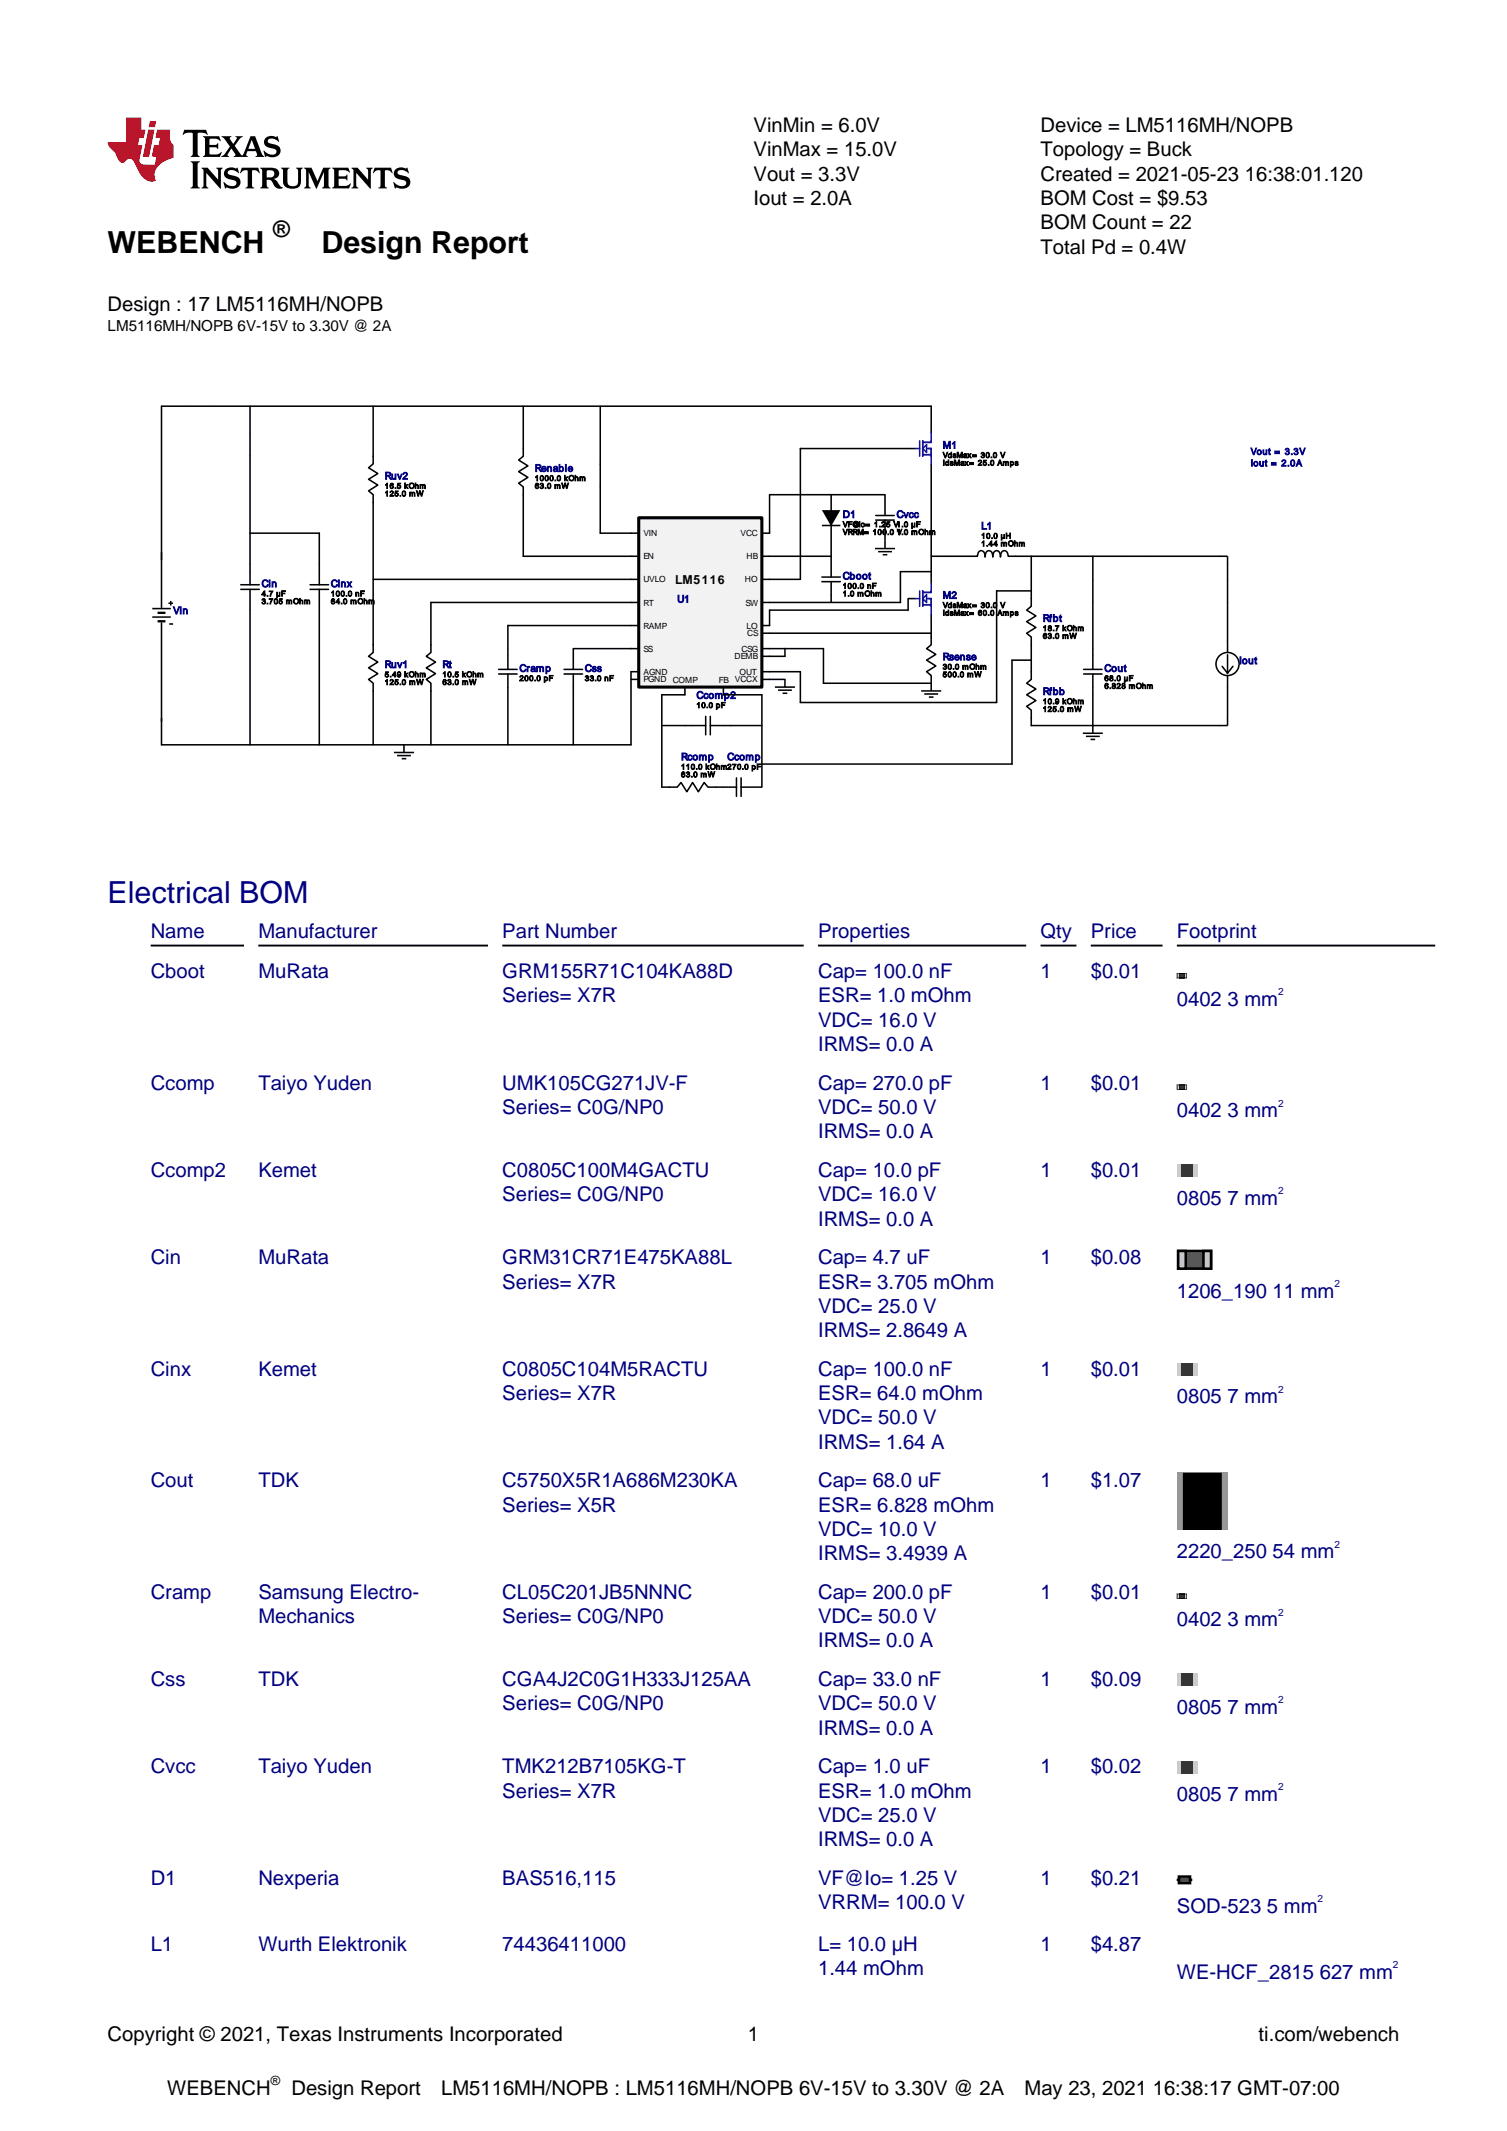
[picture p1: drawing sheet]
<svg xmlns="http://www.w3.org/2000/svg" width="210mm" height="297mm" viewBox="0 0 210 297" stroke-linecap="round" stroke-linejoin="round" font-family="sans-serif">
<defs><g id="words">
<g font-size="4.2">
<text x="15" y="35.3">WEBENCH</text>
<text x="44.8" y="35.3">Design Report</text>
</g>
<text font-size="4.2" fill="#000080" x="15" y="125.8">Electrical BOM</text>
<text font-size="3.2" x="38" y="33">®</text>
<g font-size="2.8">
<text x="105" y="18.4">VinMin = 6.0V</text>
<text x="105" y="21.8">VinMax = 15.0V</text>
<text x="145" y="18.4">Device = LM5116MH/NOPB</text>
<text x="145" y="21.8">Topology = Buck</text>
<text x="105" y="25.2">Vout = 3.3V</text>
<text x="105" y="28.6">Iout = 2.0A</text>
<text x="145" y="25.2">Created = 2021-05-23 16:38:01.120</text>
<text x="145" y="28.6">BOM Cost = $9.53</text>
<text x="145" y="32">BOM Count = 22</text>
<text x="145" y="35.3">Total Pd = 0.4W</text>
<text x="15" y="43.4">Design : 17 LM5116MH/NOPB</text>
<text x="15" y="284.4">Copyright © 2021, Texas Instruments Incorporated</text>
<text x="104.2" y="284.4">1</text>
<text x="175.4" y="284.4">ti.com/webench</text>
<text x="23.3" y="292">WEBENCH</text>
<text x="40.6" y="292">Design Report</text>
<text x="61.5" y="292">LM5116MH/NOPB : LM5116MH/NOPB 6V-15V to 3.30V @ 2A</text>
<text x="142.8" y="292">May 23, 2021 16:38:17 GMT-07:00</text>
</g>
<g font-size="2.8" fill="#000080">
<text x="21" y="130.7">Name</text>
<text x="36" y="130.7">Manufacturer</text>
<text x="70" y="130.7">Part Number</text>
<text x="114" y="130.7">Properties</text>
<text x="145" y="130.7">Qty</text>
<text x="152" y="130.7">Price</text>
<text x="164" y="130.7">Footprint</text>
<text x="21" y="136.3">Cboot</text>
<text x="36" y="136.3">MuRata</text>
<text x="70" y="136.3">GRM155R71C104KA88D</text>
<text x="114" y="136.3">Cap= 100.0 nF</text>
<text x="145" y="136.3">1</text>
<text x="152" y="136.3">$0.01</text>
<text x="70" y="139.7">Series= X7R</text>
<text x="114" y="139.7">ESR= 1.0 mOhm</text>
<text x="114" y="143.1">VDC= 16.0 V</text>
<text x="164" y="140.2">0402 3 mm</text>
<text x="114" y="146.5">IRMS= 0.0 A</text>
<text x="21" y="151.9">Ccomp</text>
<text x="36" y="151.9">Taiyo Yuden</text>
<text x="70" y="151.9">UMK105CG271JV-F</text>
<text x="70" y="155.3">Series= C0G/NP0</text>
<text x="114" y="151.9">Cap= 270.0 pF</text>
<text x="114" y="155.3">VDC= 50.0 V</text>
<text x="145" y="151.9">1</text>
<text x="152" y="151.9">$0.01</text>
<text x="164" y="155.7">0402 3 mm</text>
<text x="114" y="158.7">IRMS= 0.0 A</text>
<text x="21" y="164">Ccomp2</text>
<text x="36" y="164">Kemet</text>
<text x="70" y="164">C0805C100M4GACTU</text>
<text x="70" y="167.4">Series= C0G/NP0</text>
<text x="114" y="164">Cap= 10.0 pF</text>
<text x="114" y="167.4">VDC= 16.0 V</text>
<text x="145" y="164">1</text>
<text x="152" y="164">$0.01</text>
<text x="164" y="167.9">0805 7 mm</text>
<text x="114" y="170.8">IRMS= 0.0 A</text>
<text x="21" y="176.2">Cin</text>
<text x="36" y="176.2">MuRata</text>
<text x="70" y="176.2">GRM31CR71E475KA88L</text>
<text x="70" y="179.6">Series= X7R</text>
<text x="114" y="176.2">Cap= 4.7 uF</text>
<text x="114" y="179.6">ESR= 3.705 mOhm</text>
<text x="145" y="176.2">1</text>
<text x="152" y="176.2">$0.08</text>
<text x="114" y="183">VDC= 25.0 V</text>
<text x="164" y="180.8">1206_190 11 mm</text>
<text x="21" y="191.7">Cinx</text>
<text x="36" y="191.7">Kemet</text>
<text x="70" y="191.7">C0805C104M5RACTU</text>
<text x="114" y="186.4">IRMS= 2.8649 A</text>
<text x="114" y="191.7">Cap= 100.0 nF</text>
<text x="145" y="191.7">1</text>
<text x="152" y="191.7">$0.01</text>
<text x="70" y="195.1">Series= X7R</text>
<text x="114" y="195.1">ESR= 64.0 mOhm</text>
<text x="164" y="195.6">0805 7 mm</text>
<text x="114" y="198.5">VDC= 50.0 V</text>
<text x="114" y="201.9">IRMS= 1.64 A</text>
<text x="21" y="207.3">Cout</text>
<text x="36" y="207.3">TDK</text>
<text x="70" y="207.3">C5750X5R1A686M230KA</text>
<text x="114" y="207.3">Cap= 68.0 uF</text>
<text x="145" y="207.3">1</text>
<text x="152" y="207.3">$1.07</text>
<text x="70" y="210.7">Series= X5R</text>
<text x="114" y="210.7">ESR= 6.828 mOhm</text>
<text x="114" y="214.1">VDC= 10.0 V</text>
<text x="114" y="217.4">IRMS= 3.4939 A</text>
<text x="164" y="217.2">2220_250 54 mm</text>
<text x="21" y="222.8">Cramp</text>
<text x="36" y="222.8">Samsung Electro-</text>
<text x="36" y="226.2">Mechanics</text>
<text x="70" y="222.8">CL05C201JB5NNNC</text>
<text x="70" y="226.2">Series= C0G/NP0</text>
<text x="114" y="222.8">Cap= 200.0 pF</text>
<text x="114" y="226.2">VDC= 50.0 V</text>
<text x="145" y="222.8">1</text>
<text x="152" y="222.8">$0.01</text>
<text x="164" y="226.7">0402 3 mm</text>
<text x="114" y="229.6">IRMS= 0.0 A</text>
<text x="21" y="235">Css</text>
<text x="36" y="235">TDK</text>
<text x="70" y="235">CGA4J2C0G1H333J125AA</text>
<text x="70" y="238.4">Series= C0G/NP0</text>
<text x="114" y="235">Cap= 33.0 nF</text>
<text x="114" y="238.4">VDC= 50.0 V</text>
<text x="145" y="235">1</text>
<text x="152" y="235">$0.09</text>
<text x="164" y="238.8">0805 7 mm</text>
<text x="114" y="241.8">IRMS= 0.0 A</text>
<text x="21" y="247.2">Cvcc</text>
<text x="36" y="247.2">Taiyo Yuden</text>
<text x="70" y="247.2">TMK212B7105KG-T</text>
<text x="70" y="250.5">Series= X7R</text>
<text x="114" y="247.2">Cap= 1.0 uF</text>
<text x="114" y="250.5">ESR= 1.0 mOhm</text>
<text x="145" y="247.2">1</text>
<text x="152" y="247.2">$0.02</text>
<text x="164" y="251">0805 7 mm</text>
<text x="114" y="253.9">VDC= 25.0 V</text>
<text x="114" y="257.3">IRMS= 0.0 A</text>
<text x="21" y="262.7">D1</text>
<text x="36" y="262.7">Nexperia</text>
<text x="70" y="262.7">BAS516,115</text>
<text x="114" y="262.7">VF@Io= 1.25 V</text>
<text x="145" y="262.7">1</text>
<text x="152" y="262.7">$0.21</text>
<text x="114" y="266.1">VRRM= 100.0 V</text>
<text x="164" y="266.5">SOD-523 5 mm</text>
<text x="21" y="271.9">L1</text>
<text x="36" y="271.9">Wurth Elektronik</text>
<text x="70" y="271.9">74436411000</text>
<text x="114" y="271.9">L= 10.0 µH</text>
<text x="114" y="275.3">1.44 mOhm</text>
<text x="145" y="271.9">1</text>
<text x="152" y="271.9">$4.87</text>
<text x="164" y="275.8">WE-HCF_2815 627 mm</text>
</g>
<text font-size="2.1" x="15" y="46.2">LM5116MH/NOPB 6V-15V to 3.30V @ 2A</text>
<text font-size="1.8" x="37.7" y="290.6">®</text>
<text font-size="1.7" x="94.1" y="81.4">LM5116</text>
<g font-size="1.4" fill="#000080">
<text x="74.5" y="65.7">Renable</text>
<text x="131.4" y="62.5">M1</text>
<text x="53.6" y="66.8">Ruv2</text>
<text x="117.4" y="72.2">D1</text>
<text x="124.9" y="72.2">Cvcc</text>
<text x="136.7" y="73.8">L1</text>
<text x="36.5" y="81.8">Cin</text>
<text x="46.1" y="81.8">Cinx</text>
<text x="94.4" y="84">U1</text>
<text x="117.4" y="80.7">Cboot</text>
<text x="131.4" y="83.4">M2</text>
<text x="24.1" y="85.6">Vin</text>
<text x="145.3" y="86.6">Rfbt</text>
<text x="53.6" y="93.1">Ruv1</text>
<text x="61.7" y="93.1">Rt</text>
<text x="72.4" y="93.6">Cramp</text>
<text x="81.5" y="93.6">Css</text>
<text x="131.4" y="92">Rsense</text>
<text x="153.9" y="93.6">Cout</text>
<text x="172.7" y="92.5">Iout</text>
<text x="97.1" y="97.4">Ccomp2</text>
<text x="145.3" y="96.8">Rfbb</text>
<text x="94.9" y="106">Rcomp</text>
<text x="101.3" y="106">Ccomp</text>
<text x="178.1" y="138.7">2</text>
<text x="178.1" y="154.3">2</text>
<text x="178.1" y="166.4">2</text>
<text x="186" y="179.4">2</text>
<text x="178.1" y="194.1">2</text>
<text x="186" y="215.7">2</text>
<text x="178.1" y="225.2">2</text>
<text x="178.1" y="237.4">2</text>
<text x="178.1" y="249.5">2</text>
<text x="183.6" y="265.1">2</text>
<text x="194.1" y="274.3">2</text>
</g>
<g font-size="1.3" fill="#000080">
<text x="174.3" y="63.4">Vout = 3.3V</text>
<text x="174.3" y="65">Iout = 2.0A</text>
</g>
<g font-size="1.2">
<text x="89.6" y="74.7">VIN</text>
<text x="89.6" y="78">EN</text>
<text x="103.2" y="74.7">VCC</text>
<text x="104" y="78">HB</text>
<text x="89.6" y="81.2">UVLO</text>
<text x="103.8" y="81.2">HO</text>
<text x="89.6" y="84.4">RT</text>
<text x="89.6" y="87.6">RAMP</text>
<text x="103.9" y="84.4">SW</text>
<text x="104" y="87.6">LO</text>
<text x="104.1" y="88.7">CS</text>
<text x="89.6" y="94">AGND</text>
<text x="89.6" y="90.8">SS</text>
<text x="89.6" y="95.1">PGND</text>
<text x="93.8" y="95.2">COMP</text>
<text x="100.2" y="95.2">FB VCCX</text>
<text x="102.4" y="91.9">DEMB</text>
<text x="103.1" y="94">OUT</text>
<text x="103.3" y="90.8">CSG</text>
</g>
<g font-size="1.1">
<text x="131.4" y="63.8">VdsMax= 30.0 V</text>
<text x="131.4" y="64.9">IdsMax= 25.0 Amps</text>
<text x="53.6" y="68.1">16.5 kOhm</text>
<text x="53.6" y="69.2">125.0 mW</text>
<text x="74.5" y="67">1000.0 kOhm</text>
<text x="74.5" y="68.1">63.0 mW</text>
<text x="117.4" y="73.5">VF@Io= 1.25 V1.0 µF</text>
<text x="117.4" y="74.5">VRRM= 100.0 V</text>
<text x="124.9" y="74.5">1.0 mOhm</text>
<text x="136.7" y="75.1">10.0 µH</text>
<text x="136.7" y="76.1">1.44 mOhm</text>
<text x="36.5" y="83.1">4.7 µF</text>
<text x="46.1" y="83.1">100.0 nF</text>
<text x="117.4" y="82">100.0 nF</text>
<text x="117.4" y="83.1">1.0 mOhm</text>
<text x="36.5" y="84.2">3.705 mOhm</text>
<text x="46.1" y="84.2">64.0 mOhm</text>
<text x="131.4" y="84.7">VdsMax= 30.0 V</text>
<text x="131.4" y="85.8">IdsMax= 60.0 Amps</text>
<text x="145.3" y="87.9">18.7 kOhm</text>
<text x="145.3" y="89">63.0 mW</text>
<text x="53.6" y="94.4">5.49 kOhm</text>
<text x="53.6" y="95.4">125.0 mW</text>
<text x="61.7" y="94.4">10.5 kOhm</text>
<text x="61.7" y="95.4">63.0 mW</text>
<text x="72.4" y="94.9">200.0 pF</text>
<text x="81.5" y="94.9">33.0 nF</text>
<text x="131.4" y="93.3">30.0 mOhm</text>
<text x="131.4" y="94.4">500.0 mW</text>
<text x="153.9" y="94.9">68.0 µF</text>
<text x="153.9" y="96">6.828 mOhm</text>
<text x="97.1" y="98.7">10.0 pF</text>
<text x="145.3" y="98.1">10.9 kOhm</text>
<text x="145.3" y="99.2">125.0 mW</text>
<text x="94.9" y="107.2">110.0 kOhm270.0 pF</text>
<text x="94.9" y="108.3">63.0 mW</text>
</g>
</g></defs>
<path d="M55.2 23.5a.81 .81 0 0 0-.3 .9 .81 .81 0 0 0 .8 .6l.7 .2 .2 .3a.65 .65 0 0 1-1 .4l-.7-.6-.1 .1 .2 .9h.2l.1-.2a1.41 1.41 0 0 0 1.8-.4 .87 .87 0 0 0-.8-1.2l-.7-.2-.2-.2a.57 .57 0 0 1 .8-.4l.7 .5 .1-.1-.2-.7-.2 .1a1.29 1.29 0 0 0-1.4 0zM52.2 23.4l-.2 .7v.1a.78 .78 0 0 1 1-.5v2.1v.2l-.3 .2v.1h1.2v-.1l-.2-.2-.1-.2 .1-2.1a.83 .83 0 0 1 .9 .5l.1-.1-.2-.7zM49 23.4l.3 .4v2l-.1 .2-.2 .3h.9l-.2-.3-.1-.2 .1-1.7 1.9 2.2h.1v-2.5l.2-.4h-.9l.3 .2v1.4l-1.5-1.6zM46.3 23.4l.2 .2 .1 .2v2l-.1 .2-.2 .3h2.3l.3-.7-.1-.1a1.45 1.45 0 0 1-1.6 .4v-1h.9l.3 .2v-.8h-.1l-.2 .3h-.9v-.7v-.1l.2-.1a1.25 1.25 0 0 1 1.3 .4l.1-.1-.3-.6zM42.4 23.4l.2 .2 .1 .2v2l-.1 .2-.2 .3h.9l-.3-.3v-.2v-1.8l1.1 2.3 1-2.3v1.8v.2l-.2 .3h1.2l-.3-.3v-.2v-2v-.2l.3-.2h-1.1l-.8 1.8-.8-1.8zM39.2 23.4l.2 .2v.2v1.5a1.24 1.24 0 0 0 1.7 1 .9 .9 0 0 0 .8-1l.1-1.7 .2-.2h-1l.3 .2v.2v1.5a.76 .76 0 0 1-.6 .7 .76 .76 0 0 1-.8-.4v-1.8v-.2l.2-.2zM37.2 23.8a1.01 1.01 0 0 1 1 .1 .52 .52 0 0 1 0 .6 .52 .52 0 0 1-.5 .2h-.5zM36.3 23.4l.2 .2v.2v2v.2l-.2 .3h1.2l-.3-.3v-.9a.71 .71 0 0 1 .9 .6 .83 .83 0 0 0 1.3 .4 1.13 1.13 0 0 1-.7-.7l-.6-.5a.76 .76 0 0 0 .8-.7 .76 .76 0 0 0-.8-.8zM33.7 23.4l-.2 .7v.1a.78 .78 0 0 1 1-.5v2.1v.2l-.3 .2v.1h1.2v-.1l-.2-.2-.1-.2 .1-2.1a.83 .83 0 0 1 .9 .5l.1-.1-.2-.7zM31.5 23.5a.81 .81 0 0 0-.3 .9 .81 .81 0 0 0 .8 .6l.8 .2 .2 .3a.65 .65 0 0 1-1 .4l-.8-.6-.1 .1 .3 .9h.1l.1-.2a1.41 1.41 0 0 0 1.9-.4 .87 .87 0 0 0-.9-1.2l-.7-.2-.2-.2a.57 .57 0 0 1 .9-.4l.6 .5 .1-.1-.2-.7-.2 .1a1.29 1.29 0 0 0-1.4 0zM28.1 23.4l.3 .4v2l-.1 .2-.2 .3h.9l-.2-.3-.1-.2 .1-1.7 1.9 2.2h.1v-2.5l.2-.4h-.9l.3 .2v1.4l-1.5-1.6zM26.6 22.5l.2 .2 .1 .3v2.8l-.1 .2-.2 .2v.1h1.3v-.1l-.3-.2-.1-.2v-2.8l.1-.3 .3-.2zM37.1 19.2a.81 .81 0 0 0-.3 .9 .81 .81 0 0 0 .8 .5l.7 .2 .2 .3a.64 .64 0 0 1-.9 .4l-.8-.5h-.1l.2 .9h.2l.1-.2a1.4 1.4 0 0 0 1.8-.4 .87 .87 0 0 0-.8-1.2l-.7-.2-.2-.2a.57 .57 0 0 1 .8-.4l.7 .5 .1-.1-.2-.7h-.2v.1a1.28 1.28 0 0 0-1.4 .1zM35.1 19.5l.4 1.2h-.9zM30.9 19l.4 .4 .7 1-.6 1-.6 .4v.1h1.1l-.2-.3 .5-.9 .6 .9-.2 .3h1.9l-.2-.3 .2-.5h1.2l.1 .5-.2 .3h1.2l-.3-.5-1-2.4h-.6l-.9 2.3-.3 .4-1-1.4 .6-.9 .5-.3v-.1h-1l.2 .2-.5 .9-.5-.8 .2-.3zM28.3 19l.2 .2 .1 .3v1.9l-.1 .2-.2 .3h2.3l.3-.7-.1-.1a1.45 1.45 0 0 1-1.6 .4v-1l.9 .1 .3 .2v-.8h-.1l-.2 .2h-.9v-.7v-.1l.2-.1a1.25 1.25 0 0 1 1.3 .4l.1-.1-.3-.6zM25.7 18.1l-.3 .7h.1a1.15 1.15 0 0 1 1.3-.3l.1 2.9-.1 .2-.2 .3h1.2l-.2-.3-.1-.2v-2.7l.1-.2h.2a1.06 1.06 0 0 1 1.1 .3h.1l-.3-.7z" fill="#000"/>
<path d="M20.9 16.9l-.2 .8h.9l.2-.8zM20.7 18.1l-.8 3.8h.9l.7-3.8zM17.6 16.4v3.4h-2.6a2.07 2.07 0 0 0 .9 1.4l.4 .6a1.11 1.11 0 0 0 .8 .9l.3-.1a.73 .73 0 0 1 .6-.4 .73 .73 0 0 1 .7 .4l.2 .4a3.4 3.4 0 0 0 1.8 2.2 1.3 1.3 0 0 0 1 0 1.84 1.84 0 0 1 .8-2.4l.8-.5 .9-.3v-1.8a1.13 1.13 0 0 1-.5-1v-1.1h-1.8l-.2 1.1h.6l-.2 1h-.6l-.3 1.2a.38 .38 0 0 0 .2 .5h.4l-.2 1.1a4 4 0 0 1-2-.2 1.19 1.19 0 0 1-.1-1l.3-1.6h-.6l.2-1h.6l.3-1.1h-.6v-1.7z" fill="#f00000"/>
<g fill="none" stroke="#000" stroke-width=".21">
<path d="M26.3 56.6h3.2M60 89.9v1l-.6 .6 1.3 .8-1.3 .8 1.3 .8-1.3 .8 .6 .5v1.1M98.3 99.8v2.6M99 99.8v2.6M151 93.3h2.6M151 93.9h2.6M152.3 80.7v3.3M152.3 90.4v2.9M152.3 93.9v2.9M54.9 104.9h2.8M55.3 105.3h2M56 105.7h.6"/>
<path d="M56.3 103.8v1.1M93.3 109.7h1.1l.5-.6 .8 1.2 .8-1.2 .8 1.2 .8-1.2 .6 .6h1M95.4 101.1h2.9M99 101.1h2.9M170 101.1h1.1"/>
</g>
<path d="M89 72.2h17.2v23.6h-17.2z" fill="#f2f2f2"/>
<path d="M89 72.2h17.2v23.6h-17.2z" fill="none" stroke="#000" stroke-width=".43"/>
<g fill="none" stroke="#000" stroke-width=".21">
<path d="M26.3 56.6h-3.8v28.1M29.5 56.6h100.3v3.8M34.8 56.6v24.9M52 56.6v8.1l-.6 .5 1.2 .8-1.2 .8 1.2 .8-1.2 .8 .6 .5v1.1v20.9l-.6 .6 1.2 .8-1.2 .8 1.2 .8-1.2 .8 .6 .5v8.6M72.9 56.6v7l-.6 .5 1.3 .8-1.3 .8 1.3 .8-1.3 .8 .6 .6v9.6h16.1M83.6 56.6v17.7h5.4M34.8 74.3h9.7v7.2M114.5 73.2h2.6M115.8 68.9v11.5M115.8 77.5h-9.6M121.9 76.5h2.8M122 71.8h2.6"/>
<path d="M122 72.5h2.6M122.4 76.9h1.9M123 77.3h.6M123.3 71.8v-2.9h-16.1v5.4h-1M123.3 72.5v4M127.6 62.5h-16.1v18.2h-5.3M129.8 64.7v16.6M129.8 79.7h-4.3v4.3h-19.3M129.8 77.5h6.4M136.2 77.5v-.1a.53 .53 0 0 1 .5-.7 .53 .53 0 0 1 .6 .7v.2v-.1a.57 .57 0 0 1 .7-.7l.3 .4v.4l.1-.1a.57 .57 0 0 1 .7-.7l.3 .4v.4v-.1a.57 .57 0 0 1 .8-.7l.1 .2 .2 .5h30.6v13.4M143.7 77.5v7l-.6 .5 1.2 .8-1.2 .8 1.2 .8-1.2 .9 .6 .5v1.1v4.8l-.6 .5 1.2 .8-1.2 .8 1.2 .8-1.2 .8 .6 .6v2.1h26.3M152.3 77.5v3.2"/>
<path d="M21.2 84.8h2.6M21.2 86h2.6M22 85.4h1M22 85.5h1M22 86.6h1M22 86.5h1M22.5 86.8v17h65.4v-10.2h1.1M23.5 84.1h.6M23.6 87h.5M23.8 83.7v.7M33.6 81.5h2.5M33.6 82.1h2.5"/>
<path d="M34.8 82.1v21.7M43.2 81.5h2.6M43.2 82.1h2.6M44.5 82.1v21.7M52 80.7h37M60 96.3v7.5M69.5 93.3h2.6M69.5 93.9h2.6M70.8 93.9v9.9M78.6 93.3h2.6M78.6 93.9h2.6M79.9 93.9v9.9"/>
<path d="M87.9 94.7h1.1M89 84h-29v5.9M89 87.2h-18.2v6.1M89 90.4h-9.1v2.9M95.4 95.8v1h-3.2v12.9h1.1M100.8 95.8v1h5.4v12.9h-2.9M106.2 90.4h8.5v4.8h15.1M106.2 94.7h3.2v1.1M108 95.8h2.8M108.4 96.2h1.9M109.1 96.6h.6M109.4 90.4v1.1h-3.2"/>
<path d="M114.5 80.4h2.6M114.5 81.1h2.6M115.8 81.1v2.9M127.6 83.4h-1.1v1.6h-19.3v2.2h-1M128.4 96.3h2.8M128.8 96.7h1.9M129.4 97.2h.7M129.8 95.2v1.1M129.8 85.6v4.3l-.7 .5 1.3 .8-1.3 .8 1.3 .8-1.3 .8 .7 .6v1M129.8 88.3h-23.6M143.7 82.4h-4.8v15.5h-27.4v-4.3h-5.3M143.7 92h-2.7v14.5h-34.8"/>
<path d="M152.3 84v6.4M152.3 96.8v5.4M170.3 92.9l.8 .9M171.1 90.9a1.61 1.61 0 0 0-1.7 1.6 1.61 1.61 0 0 0 1.7 1.7M171.1 90.9a1.61 1.61 0 0 1 1.6 1.6 1.61 1.61 0 0 1-1.6 1.7M171.1 91.3v2.5M171.1 94.2v6.9M171.8 92.9l-.7 .9M92.2 101.1h3.2M99.7 109.7h2.9M101.9 101.1h4.3M102.6 108.4v2.6"/>
<path d="M103.3 108.4v2.6M150.9 102.2h2.8M151.3 102.6h2M152 103.1h.6"/>
</g>
<g fill="none" stroke="#00f" stroke-width=".21">
<path d="M127.6 62.5h.6M128.2 61.4v2.2M128.6 61.4v2.2M128.6 63.4h1.2M128.6 62.5l.5-.5v1zM129.1 62.5h.7v2.2M129.8 60.4v1.3h-1.2M127.6 83.4h.6M128.2 82.4v2.1M128.6 82.4v2.1M128.6 83.4l.5-.5v1.1zM128.6 84.3h1.2"/>
<path d="M129.1 83.4h.7v2.2M129.8 81.3v1.3h-1.2"/>
</g>
<path d="M114.5 71.1h2.6l-1.3 2.2z" fill="#000"/>
<path d="M16 131.8h3" fill="none" stroke="#fff" stroke-width=".26"/>
<path d="M21 131.8h13M36 131.8h32M70 131.8h42M114 131.8h29M145 131.8h5M152 131.8h10M164 131.8h36" fill="none" stroke="#000" stroke-width=".26"/>
<path d="M164 135.6h1.4v.7h-1.4z" fill="#cbcbcb"/>
<path d="M164.4 135.6h.7v.7h-.7z" fill="#363636"/>
<g fill="#000">
<path d="M164.4 135.7h.6v.5h-.6zM164.4 135.6v.7h.7v-.7z"/>
<path d="M164.1 135.7h1.2v.5h-1.2zM164 135.6v.7h1.4v-.7z"/>
</g>
<path d="M164 151.2h1.4v.7h-1.4z" fill="#cbcbcb"/>
<path d="M164.4 151.2h.7v.7h-.7z" fill="#363636"/>
<g fill="#000">
<path d="M164.4 151.3h.6v.5h-.6zM164.4 151.2v.7h.7v-.7z"/>
<path d="M164.1 151.3h1.2v.5h-1.2zM164 151.2v.7h1.4v-.7z"/>
</g>
<path d="M164 162.3h2.8v1.7h-2.8z" fill="#cbcbcb"/>
<path d="M164.6 162.3h1.6v1.7h-1.6z" fill="#363636"/>
<path d="M164.2 174.3h4.6v2.5h-4.6z" fill="#5b5b5b"/>
<path d="M164.2 174.3h4.6v2.5h-4.6z" fill="none" stroke="#000" stroke-width=".35"/>
<path d="M164.2 174.3h1v2.5h-1z" fill="#c6c6c6"/>
<path d="M164.2 174.3h1v2.5h-1z" fill="none" stroke="#000" stroke-width=".35"/>
<path d="M167.7 174.3h1.1v2.5h-1.1z" fill="#c6c6c6"/>
<path d="M167.7 174.3h1.1v2.5h-1.1z" fill="none" stroke="#000" stroke-width=".35"/>
<path d="M164 190h2.8v1.7h-2.8z" fill="#cbcbcb"/>
<path d="M164.6 190h1.6v1.7h-1.6z" fill="#363636"/>
<path d="M164 205.3h7.1v7.9h-7.1z" fill="#999"/>
<g fill="#000">
<path d="M164.9 205.4h5.3v7.7h-5.3z"/>
<path d="M165 205.4h5.1v7.7h-5.1zM164.8 205.3v7.9h5.5v-7.9z"/>
</g>
<path d="M164 222.1h1.4v.7h-1.4z" fill="#cbcbcb"/>
<path d="M164.4 222.1h.7v.7h-.7z" fill="#363636"/>
<g fill="#000">
<path d="M164.4 222.2h.6v.5h-.6zM164.4 222.1v.7h.7v-.7z"/>
<path d="M164.1 222.2h1.2v.5h-1.2zM164 222.1v.7h1.4v-.7z"/>
</g>
<path d="M164 233.2h2.8v1.8h-2.8z" fill="#cbcbcb"/>
<path d="M164.6 233.2h1.6v1.8h-1.6z" fill="#363636"/>
<path d="M164 245.4h2.8v1.8h-2.8z" fill="#cbcbcb"/>
<path d="M164.6 245.4h1.6v1.8h-1.6z" fill="#363636"/>
<path d="M164.3 261.5h1.5v1h-1.5z" fill="#4d4d4d"/>
<path d="M164.3 261.5h1.5v1h-1.5z" fill="none" stroke="#000" stroke-width=".34"/>
<path d="M164.1 261.8v.4M166 261.8v.4" fill="none" stroke="#000" stroke-width=".2"/>
<use href="#words"/>
</svg>
